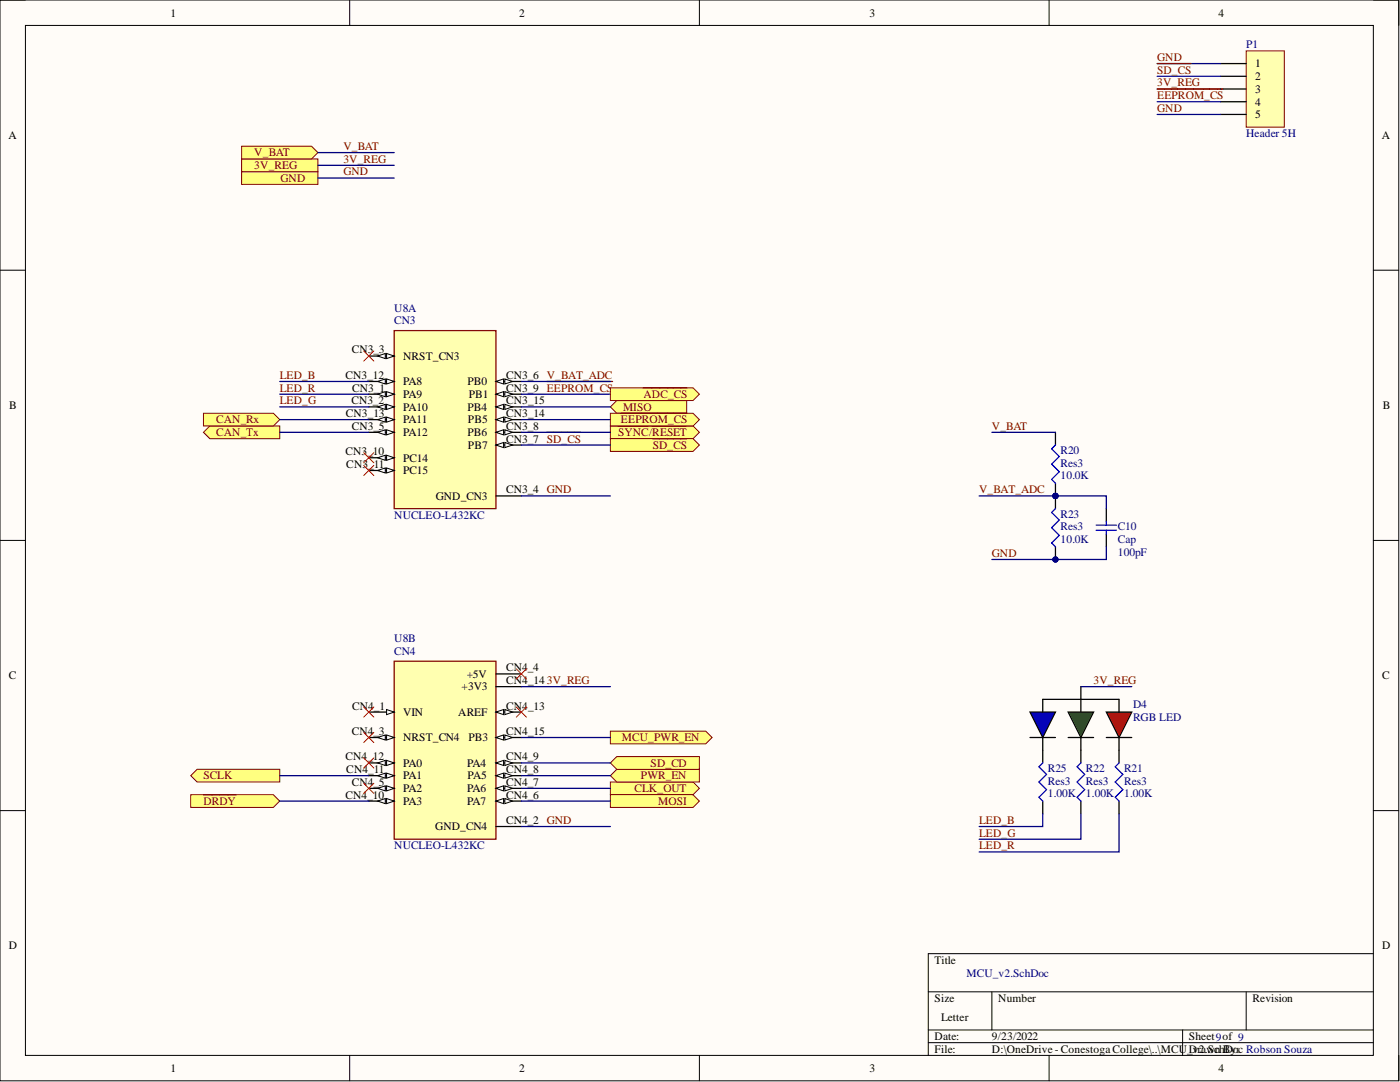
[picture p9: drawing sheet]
<svg xmlns="http://www.w3.org/2000/svg" width="279mm" height="216mm" viewBox="0 0 279 216" stroke-linecap="round" stroke-linejoin="round" font-family="sans-serif">
<defs><g id="words">
<g font-size="2.3">
<text x="34" y="3.3">1</text>
<text x="103.6" y="3.3">2</text>
<text x="173.5" y="3.3">3</text>
<text x="243.2" y="3.3">4</text>
<text x="250.5" y="13.4">1</text>
<text x="250.5" y="16">2</text>
<text x="250.5" y="18.5">3</text>
<text x="250.5" y="21.1">4</text>
<text x="250.5" y="23.6">5</text>
<text x="1.7" y="27.7">A</text>
<text x="275.8" y="27.7">A</text>
<text x="70.2" y="70.5">CN3_3</text>
<text x="80.4" y="71.8">NRST_CN3</text>
<text x="68.9" y="75.6">CN3_12</text>
<text x="80.4" y="76.9">PA8</text>
<text x="93.3" y="76.9">PB0</text>
<text x="101" y="75.6">CN3_6 V_BAT_ADC</text>
<text x="1.9" y="81.6">B</text>
<text x="69" y="83.2">CN3_13</text>
<text x="70.1" y="80.7">CN3_2</text>
<text x="70.3" y="78.1">CN3_1</text>
<text x="80.4" y="79.4">PA9</text>
<text x="80.4" y="82">PA10</text>
<text x="93.3" y="82">PB4</text>
<text x="93.6" y="79.4">PB1</text>
<text x="101" y="78.1">CN3_9 EEPROM_CS</text>
<text x="101" y="80.7">CN3_15</text>
<text x="101" y="83.2">CN3_14</text>
<text x="275.9" y="81.6">B</text>
<text x="70.2" y="85.8">CN3_5</text>
<text x="80.4" y="84.5">PA11</text>
<text x="80.4" y="87">PA12</text>
<text x="93.3" y="87">PB6</text>
<text x="93.4" y="84.5">PB5</text>
<text x="93.4" y="89.6">PB7</text>
<text x="101" y="85.8">CN3_8</text>
<text x="101" y="88.3">CN3_7 SD_CS</text>
<text x="68.9" y="90.8">CN3_10</text>
<text x="69.1" y="93.4">CN3_11</text>
<text x="80.4" y="92.1">PC14</text>
<text x="80.4" y="94.6">PC15</text>
<text x="87" y="99.7">GND_CN3</text>
<text x="101" y="98.4">CN3_4 GND</text>
<text x="1.8" y="135.6">C</text>
<text x="92.1" y="137.8">+3V3</text>
<text x="93.1" y="135.2">+5V</text>
<text x="101" y="134">CN4_4</text>
<text x="101" y="136.5">CN4_14</text>
<text x="275.9" y="135.6">C</text>
<text x="70.3" y="141.6">CN4_1</text>
<text x="80.4" y="142.8">VIN</text>
<text x="91.4" y="142.8">AREF</text>
<text x="101" y="141.6">CN4_13</text>
<text x="70.2" y="146.7">CN4_3</text>
<text x="80.4" y="147.9">NRST_CN4</text>
<text x="93.5" y="147.9">PB3</text>
<text x="101" y="146.7">CN4_15</text>
<text x="68.9" y="151.7">CN4_12</text>
<text x="69.1" y="154.3">CN4_11</text>
<text x="80.4" y="153">PA0</text>
<text x="80.4" y="155.5">PA1</text>
<text x="93.2" y="153">PA4</text>
<text x="93.3" y="155.5">PA5</text>
<text x="101" y="151.7">CN4_9</text>
<text x="101" y="154.3">CN4_8</text>
<text x="68.9" y="159.3">CN4_10</text>
<text x="70.2" y="156.8">CN4_5</text>
<text x="80.4" y="158.1">PA2</text>
<text x="80.4" y="160.6">PA3</text>
<text x="93.2" y="158.1">PA6</text>
<text x="93.2" y="160.6">PA7</text>
<text x="101" y="156.8">CN4_7</text>
<text x="101" y="159.3">CN4_6</text>
<text x="86.9" y="165.7">GND_CN4</text>
<text x="101" y="164.4">CN4_2 GND</text>
<text x="1.8" y="189.4">D</text>
<text x="275.9" y="189.4">D</text>
<text x="186.5" y="192.3">Title</text>
<text x="186.5" y="199.9">Size</text>
<text x="187.8" y="203.7">Letter</text>
<text x="199.2" y="199.9">Number</text>
<text x="250" y="199.9">Revision</text>
<text x="186.5" y="207.5">Date:</text>
<text x="197.9" y="207.5">9/23/2022</text>
<text x="237.3" y="207.5">Sheet9of 9</text>
<text x="34" y="213.9">1</text>
<text x="103.6" y="213.9">2</text>
<text x="173.5" y="213.9">3</text>
<text x="186.5" y="210.1">File:</text>
<text x="197.9" y="210.1">D:\OneDrive - Conestoga College\..\MCU_Dvrawn Doc Robson Souza</text>
<text x="239.3" y="210.1">2.SchBy:</text>
<text x="243.2" y="213.9">4</text>
</g>
<g font-size="2.3" fill="#000080">
<text x="248.7" y="9.6">P1</text>
<text x="248.7" y="27.4">Header 5H</text>
<text x="78.7" y="64.7">CN3</text>
<text x="78.7" y="62.2">U8A</text>
<text x="211.7" y="95.7">10.0K</text>
<text x="211.7" y="90.6">R20</text>
<text x="211.7" y="93.1">Res3</text>
<text x="78.7" y="103.5">NUCLEO-L432KC</text>
<text x="211.7" y="103.3">R23</text>
<text x="211.7" y="105.8">Res3</text>
<text x="223.1" y="105.8">C10</text>
<text x="211.7" y="108.3">10.0K</text>
<text x="223.1" y="110.9">100pF</text>
<text x="223.1" y="108.3">Cap</text>
<text x="78.7" y="130.7">CN4</text>
<text x="78.7" y="128.1">U8B</text>
<text x="226.1" y="141.3">D4</text>
<text x="226.1" y="143.9">RGB LED</text>
<text x="209.1" y="154">R25</text>
<text x="216.7" y="154">R22</text>
<text x="224.3" y="154">R21</text>
<text x="209.1" y="159.1">1.00K</text>
<text x="209.1" y="156.5">Res3</text>
<text x="216.7" y="159.1">1.00K</text>
<text x="216.7" y="156.5">Res3</text>
<text x="224.3" y="159.1">1.00K</text>
<text x="224.3" y="156.5">Res3</text>
<text x="78.7" y="169.5">NUCLEO-L432KC</text>
<text x="192.9" y="194.9">MCU_v2.SchDoc</text>
</g>
<g font-size="2.3" fill="#800000">
<text x="230.9" y="12.2">GND</text>
<text x="230.9" y="17.3">3V_REG</text>
<text x="230.9" y="14.7">SD_CS</text>
<text x="230.9" y="22.3">GND</text>
<text x="230.9" y="19.8">EEPROM_CS</text>
<text x="68.5" y="29.9">V_BAT</text>
<text x="50.8" y="33.7">3V_REG</text>
<text x="50.8" y="31.2">V_BAT</text>
<text x="68.5" y="32.5">3V_REG</text>
<text x="68.5" y="35">GND</text>
<text x="56" y="36.3">GND</text>
<text x="55.8" y="75.6">LED_B</text>
<text x="55.8" y="78.1">LED_R</text>
<text x="55.8" y="80.7">LED_G</text>
<text x="124.4" y="82">MISO</text>
<text x="128.4" y="79.4">ADC_CS</text>
<text x="43.1" y="87">CAN_Tx</text>
<text x="43.1" y="84.5">CAN_Rx</text>
<text x="123.3" y="87">SYNC/RESET</text>
<text x="123.9" y="84.5">EEPROM_CS</text>
<text x="130.3" y="89.6">SD_CS</text>
<text x="197.9" y="85.8">V_BAT</text>
<text x="195.4" y="98.4">V_BAT_ADC</text>
<text x="197.9" y="111.1">GND</text>
<text x="109.1" y="136.5">3V_REG</text>
<text x="218.3" y="136.5">3V_REG</text>
<text x="124.1" y="147.9">MCU_PWR_EN</text>
<text x="40.6" y="155.5">SCLK</text>
<text x="127.9" y="155.5">PWR_EN</text>
<text x="129.9" y="153">SD_CD</text>
<text x="40.6" y="160.6">DRDY</text>
<text x="126.6" y="158.1">CLK_OUT</text>
<text x="131.4" y="160.6">MOSI</text>
<text x="195.4" y="164.4">LED_B</text>
<text x="195.4" y="167">LED_G</text>
<text x="195.4" y="169.5">LED_R</text>
</g>
</g></defs>
<path d="M0 0h279.2v215.7h-279.2z" fill-rule="evenodd" fill="#fffcf8"/>
<path d="M0 0h279.2v215.7h-279.2z" fill="none" stroke="#000" stroke-width=".2"/>
<path d="M5.1 5.1h269v205.5h-269z" fill-rule="evenodd" fill="#fffcf8"/>
<g fill="none" stroke="#000" stroke-width=".2">
<path d="M0 0h5.1M5.1 5.1h269v205.5h-269zM69.8 0v5.1M139.6 0v5.1M209.4 0v5.1M274.1 0h5.1v5.1M0 53.9h5.1M274.1 53.9h5.1M0 107.8h5.1M274.1 107.8h5.1M0 161.8h5.1M274.1 161.8h5.1"/>
<path d="M185.3 197.9h88.8M197.9 197.9v7.6M248.7 197.9v7.6M274.1 190.3h-88.8v20.3M69.8 210.6v5.1M139.6 210.6v5.1M185.3 205.5h88.8M185.3 208.1h88.8M209.4 210.6v5.1M236 205.5v5.1M279.2 210.6v5.1"/>
</g>
<path d="M48.2 34.3h15.2v2.5h-15.2z" fill-rule="evenodd" fill="#ffff80"/>
<path d="M48.2 34.3h15.2v2.5h-15.2z" fill="none" stroke="#800000" stroke-width=".2"/>
<path d="M48.2 31.7h15.2v2.6h-15.2z" fill-rule="evenodd" fill="#ffff80"/>
<path d="M48.2 31.7h15.2v2.6h-15.2z" fill="none" stroke="#800000" stroke-width=".2"/>
<path d="M48.2 29.2h14l1.2 1.2-1.2 1.3h-14z" fill-rule="evenodd" fill="#ffff80"/>
<path d="M48.2 29.2h14l1.2 1.2-1.2 1.3h-14z" fill="none" stroke="#800000" stroke-width=".2"/>
<path d="M40.6 86.3l1.3-1.3h13.9v2.5h-13.9z" fill-rule="evenodd" fill="#ffff80"/>
<path d="M40.6 86.3l1.3-1.3h13.9v2.5h-13.9z" fill="none" stroke="#800000" stroke-width=".2"/>
<path d="M40.6 82.5h14l1.2 1.2-1.2 1.3h-14z" fill-rule="evenodd" fill="#ffff80"/>
<path d="M40.6 82.5h14l1.2 1.2-1.2 1.3h-14z" fill="none" stroke="#800000" stroke-width=".2"/>
<path d="M121.8 156h16.5l1.3 1.3-1.3 1.3h-16.5z" fill-rule="evenodd" fill="#ffff80"/>
<path d="M121.8 156h16.5l1.3 1.3-1.3 1.3h-16.5z" fill="none" stroke="#800000" stroke-width=".2"/>
<path d="M121.8 158.6h16.5l1.3 1.2-1.3 1.3h-16.5z" fill-rule="evenodd" fill="#ffff80"/>
<path d="M121.8 158.6h16.5l1.3 1.2-1.3 1.3h-16.5z" fill="none" stroke="#800000" stroke-width=".2"/>
<path d="M121.8 81.2l1.3-1.3h13.9v2.6h-13.9z" fill-rule="evenodd" fill="#ffff80"/>
<path d="M121.8 81.2l1.3-1.3h13.9v2.6h-13.9z" fill="none" stroke="#800000" stroke-width=".2"/>
<path d="M38.1 158.6h16.5l1.2 1.2-1.2 1.3h-16.5z" fill-rule="evenodd" fill="#ffff80"/>
<path d="M38.1 158.6h16.5l1.2 1.2-1.2 1.3h-16.5z" fill="none" stroke="#800000" stroke-width=".2"/>
<path d="M40.6 158.6h6.5" fill="none" stroke="#800000" stroke-width=".25"/>
<path d="M38.1 154.8l1.2-1.3h16.5v2.5h-16.5z" fill-rule="evenodd" fill="#ffff80"/>
<path d="M38.1 154.8l1.2-1.3h16.5v2.5h-16.5z" fill="none" stroke="#800000" stroke-width=".2"/>
<path d="M121.8 85h16.5l1.3 1.3-1.3 1.2h-16.5z" fill-rule="evenodd" fill="#ffff80"/>
<path d="M121.8 85h16.5l1.3 1.3-1.3 1.2h-16.5z" fill="none" stroke="#800000" stroke-width=".2"/>
<path d="M123.3 85h6.2M130.1 85h6.9" fill="none" stroke="#800000" stroke-width=".25"/>
<path d="M121.8 87.5h16.5l1.3 1.3-1.3 1.3h-16.5z" fill-rule="evenodd" fill="#ffff80"/>
<path d="M121.8 87.5h16.5l1.3 1.3-1.3 1.3h-16.5z" fill="none" stroke="#800000" stroke-width=".2"/>
<path d="M130.3 87.5h6.7" fill="none" stroke="#800000" stroke-width=".25"/>
<path d="M121.8 154.8l1.3-1.3h16.5v2.5h-16.5z" fill-rule="evenodd" fill="#ffff80"/>
<path d="M121.8 154.8l1.3-1.3h16.5v2.5h-16.5z" fill="none" stroke="#800000" stroke-width=".2"/>
<path d="M121.8 145.9h19l1.3 1.3-1.3 1.2h-19z" fill-rule="evenodd" fill="#ffff80"/>
<path d="M121.8 145.9h19l1.3 1.3-1.3 1.2h-19z" fill="none" stroke="#800000" stroke-width=".2"/>
<path d="M121.8 152.2l1.3-1.2h16.5v2.5h-16.5z" fill-rule="evenodd" fill="#ffff80"/>
<path d="M121.8 152.2l1.3-1.2h16.5v2.5h-16.5z" fill="none" stroke="#800000" stroke-width=".2"/>
<circle cx="210.6" cy="99" r=".51" fill="#000080"/>
<circle cx="210.6" cy="99" r=".51" fill="none" stroke="#000080" stroke-width=".2"/>
<path d="M210.6 96.4v2.6" fill="none" stroke="#000" stroke-width=".25"/>
<circle cx="210.6" cy="99" r=".51" fill="#000080"/>
<circle cx="210.6" cy="99" r=".51" fill="none" stroke="#000080" stroke-width=".2"/>
<path d="M210.6 86.3v2.5" fill="none" stroke="#000" stroke-width=".25"/>
<path d="M210.6 88.8l-.7 .8 1.5 1.5-1.5 1.5 1.5 1.5-1.5 1.6 .7 .7" fill="none" stroke="#00f" stroke-width=".25"/>
<circle cx="210.6" cy="111.6" r=".51" fill="#000080"/>
<circle cx="210.6" cy="111.6" r=".51" fill="none" stroke="#000080" stroke-width=".2"/>
<circle cx="210.6" cy="99" r=".51" fill="#000080"/>
<circle cx="210.6" cy="99" r=".51" fill="none" stroke="#000080" stroke-width=".2"/>
<path d="M210.6 109.1v2.5" fill="none" stroke="#000" stroke-width=".25"/>
<circle cx="210.6" cy="111.6" r=".51" fill="#000080"/>
<circle cx="210.6" cy="111.6" r=".51" fill="none" stroke="#000080" stroke-width=".2"/>
<path d="M210.6 99v2.5" fill="none" stroke="#000" stroke-width=".25"/>
<circle cx="210.6" cy="99" r=".51" fill="#000080"/>
<circle cx="210.6" cy="99" r=".51" fill="none" stroke="#000080" stroke-width=".2"/>
<path d="M210.6 101.5l-.7 .8 1.5 1.5-1.5 1.5 1.5 1.5-1.5 1.5 .7 .8M218.8 104.8h4M218.8 105.8h4M220.8 104v.8M220.8 105.8v.8" fill="none" stroke="#00f" stroke-width=".25"/>
<path d="M220.8 101.5v2.5M220.8 106.6v2.5" fill="none" stroke="#000" stroke-width=".25"/>
<path d="M248.7 10.1h7.6v15.3h-7.6z" fill-rule="evenodd" fill="#ffffb0"/>
<path d="M248.7 10.1h7.6v15.3h-7.6z" fill="none" stroke="#800000" stroke-width=".2"/>
<path d="M243.6 12.7h5.1M243.6 15.2h5.1M243.6 17.8h5.1M243.6 20.3h5.1M243.6 22.8h5.1M215.7 137v2.5" fill="none" stroke="#000" stroke-width=".25"/>
<path d="M213.2 142.1h5.1l-2.6 5.1z" fill="#0f0"/>
<path d="M213.2 142.1h5.1l-2.6 5.1z" fill="none" stroke="#000" stroke-width=".25"/>
<path d="M220.8 142.1h5.1l-2.6 5.1z" fill="#f00"/>
<path d="M220.8 142.1h5.1l-2.6 5.1z" fill="none" stroke="#000" stroke-width=".25"/>
<path d="M205.6 142.1h5l-2.5 5.1z" fill="#00f"/>
<path d="M215.7 139.5v2.6M205.6 142.1h5l-2.5 5.1zM205.6 147.2h5M208.1 142.1v-2.6h15.2v2.6M208.1 147.2v5M208.1 159.8v2.6M213.2 147.2h5.1M215.7 147.2v5M215.7 159.8v2.6M220.8 147.2h5.1M223.3 147.2v5M223.3 159.8v2.6" fill="none" stroke="#000" stroke-width=".25"/>
<path d="M208.1 152.2l-.8 .8 1.6 1.5-1.6 1.5 1.6 1.6-1.6 1.5 .8 .7M215.7 152.2l-.7 .8 1.5 1.5-1.5 1.5 1.5 1.6-1.5 1.5 .7 .7M223.3 152.2l-.7 .8 1.5 1.5-1.5 1.5 1.5 1.6-1.5 1.5 .7 .7" fill="none" stroke="#00f" stroke-width=".25"/>
<path d="M78.7 66h20.3v35.5h-20.3z" fill-rule="evenodd" fill="#ffffb0"/>
<path d="M78.7 66h20.3v35.5h-20.3z" fill="none" stroke="#800000" stroke-width=".25"/>
<path d="M73.6 71h5.1" fill="none" stroke="#000" stroke-width=".25"/>
<path d="M77.1 70.5l1.6 .5-1.6 .6z" fill="#f8fcff"/>
<path d="M77.1 70.5l1.6 .5-1.6 .6z" fill="none" stroke="#000" stroke-width=".2"/>
<path d="M75.4 71l1.5-.5v1.1z" fill="#f8fcff"/>
<path d="M75.4 71l1.5-.5v1.1z" fill="none" stroke="#000" stroke-width=".2"/>
<path d="M73.6 76.1h5.1" fill="none" stroke="#000" stroke-width=".25"/>
<path d="M77.1 75.6l1.6 .5-1.6 .5z" fill="#f8fcff"/>
<path d="M77.1 75.6l1.6 .5-1.6 .5z" fill="none" stroke="#000" stroke-width=".2"/>
<path d="M75.4 76.1l1.5-.5v1z" fill="#f8fcff"/>
<path d="M75.4 76.1l1.5-.5v1z" fill="none" stroke="#000" stroke-width=".2"/>
<path d="M73.6 78.7h5.1" fill="none" stroke="#000" stroke-width=".25"/>
<path d="M77.1 78.1l1.6 .6-1.6 .5z" fill="#f8fcff"/>
<path d="M77.1 78.1l1.6 .6-1.6 .5z" fill="none" stroke="#000" stroke-width=".2"/>
<path d="M75.4 78.7l1.5-.6v1.1z" fill="#f8fcff"/>
<path d="M75.4 78.7l1.5-.6v1.1z" fill="none" stroke="#000" stroke-width=".2"/>
<path d="M73.6 81.2h5.1" fill="none" stroke="#000" stroke-width=".25"/>
<path d="M77.1 80.7l1.6 .5-1.6 .5z" fill="#f8fcff"/>
<path d="M77.1 80.7l1.6 .5-1.6 .5z" fill="none" stroke="#000" stroke-width=".2"/>
<path d="M75.4 81.2l1.5-.5v1z" fill="#f8fcff"/>
<path d="M75.4 81.2l1.5-.5v1z" fill="none" stroke="#000" stroke-width=".2"/>
<path d="M73.6 83.7h5.1" fill="none" stroke="#000" stroke-width=".25"/>
<path d="M77.1 83.2l1.6 .5-1.6 .5z" fill="#f8fcff"/>
<path d="M77.1 83.2l1.6 .5-1.6 .5z" fill="none" stroke="#000" stroke-width=".2"/>
<path d="M75.4 83.7l1.5-.5v1z" fill="#f8fcff"/>
<path d="M75.4 83.7l1.5-.5v1z" fill="none" stroke="#000" stroke-width=".2"/>
<path d="M73.6 86.3h5.1" fill="none" stroke="#000" stroke-width=".25"/>
<path d="M77.1 85.8l1.6 .5-1.6 .5z" fill="#f8fcff"/>
<path d="M77.1 85.8l1.6 .5-1.6 .5z" fill="none" stroke="#000" stroke-width=".2"/>
<path d="M75.4 86.3l1.5-.5v1z" fill="#f8fcff"/>
<path d="M75.4 86.3l1.5-.5v1z" fill="none" stroke="#000" stroke-width=".2"/>
<path d="M73.6 91.3h5.1" fill="none" stroke="#000" stroke-width=".25"/>
<path d="M77.1 90.8l1.6 .5-1.6 .5z" fill="#f8fcff"/>
<path d="M77.1 90.8l1.6 .5-1.6 .5z" fill="none" stroke="#000" stroke-width=".2"/>
<path d="M75.4 91.3l1.5-.5v1z" fill="#f8fcff"/>
<path d="M75.4 91.3l1.5-.5v1z" fill="none" stroke="#000" stroke-width=".2"/>
<path d="M73.6 93.9h5.1" fill="none" stroke="#000" stroke-width=".25"/>
<path d="M77.1 93.4l1.6 .5-1.6 .5z" fill="#f8fcff"/>
<path d="M77.1 93.4l1.6 .5-1.6 .5z" fill="none" stroke="#000" stroke-width=".2"/>
<path d="M75.4 93.9l1.5-.5v1z" fill="#f8fcff"/>
<path d="M75.4 93.9l1.5-.5v1z" fill="none" stroke="#000" stroke-width=".2"/>
<path d="M99 76.1h5" fill="none" stroke="#000" stroke-width=".25"/>
<path d="M99 76.1l1.5-.5v1z" fill="#f8fcff"/>
<path d="M99 76.1l1.5-.5v1z" fill="none" stroke="#000" stroke-width=".2"/>
<path d="M100.8 75.6l1.5 .5-1.5 .5z" fill="#f8fcff"/>
<path d="M100.8 75.6l1.5 .5-1.5 .5z" fill="none" stroke="#000" stroke-width=".2"/>
<path d="M99 78.7h5" fill="none" stroke="#000" stroke-width=".25"/>
<path d="M99 78.7l1.5-.6v1.1z" fill="#f8fcff"/>
<path d="M99 78.7l1.5-.6v1.1z" fill="none" stroke="#000" stroke-width=".2"/>
<path d="M100.8 78.1l1.5 .6-1.5 .5z" fill="#f8fcff"/>
<path d="M100.8 78.1l1.5 .6-1.5 .5z" fill="none" stroke="#000" stroke-width=".2"/>
<path d="M99 81.2h5" fill="none" stroke="#000" stroke-width=".25"/>
<path d="M99 81.2l1.5-.5v1z" fill="#f8fcff"/>
<path d="M99 81.2l1.5-.5v1z" fill="none" stroke="#000" stroke-width=".2"/>
<path d="M100.8 80.7l1.5 .5-1.5 .5z" fill="#f8fcff"/>
<path d="M100.8 80.7l1.5 .5-1.5 .5z" fill="none" stroke="#000" stroke-width=".2"/>
<path d="M99 83.7h5" fill="none" stroke="#000" stroke-width=".25"/>
<path d="M99 83.7l1.5-.5v1z" fill="#f8fcff"/>
<path d="M99 83.7l1.5-.5v1z" fill="none" stroke="#000" stroke-width=".2"/>
<path d="M100.8 83.2l1.5 .5-1.5 .5z" fill="#f8fcff"/>
<path d="M100.8 83.2l1.5 .5-1.5 .5z" fill="none" stroke="#000" stroke-width=".2"/>
<path d="M99 86.3h5" fill="none" stroke="#000" stroke-width=".25"/>
<path d="M99 86.3l1.5-.5v1z" fill="#f8fcff"/>
<path d="M99 86.3l1.5-.5v1z" fill="none" stroke="#000" stroke-width=".2"/>
<path d="M100.8 85.8l1.5 .5-1.5 .5z" fill="#f8fcff"/>
<path d="M100.8 85.8l1.5 .5-1.5 .5z" fill="none" stroke="#000" stroke-width=".2"/>
<path d="M99 88.8h5" fill="none" stroke="#000" stroke-width=".25"/>
<path d="M99 88.8l1.5-.5v1z" fill="#f8fcff"/>
<path d="M99 88.8l1.5-.5v1z" fill="none" stroke="#000" stroke-width=".2"/>
<path d="M100.8 88.3l1.5 .5-1.5 .5z" fill="#f8fcff"/>
<path d="M100.8 88.3l1.5 .5-1.5 .5z" fill="none" stroke="#000" stroke-width=".2"/>
<path d="M99 99h5" fill="none" stroke="#000" stroke-width=".25"/>
<path d="M78.7 131.9h20.3v35.6h-20.3z" fill-rule="evenodd" fill="#ffffb0"/>
<path d="M78.7 131.9h20.3v35.6h-20.3z" fill="none" stroke="#800000" stroke-width=".25"/>
<path d="M73.6 142.1h5.1" fill="none" stroke="#000" stroke-width=".25"/>
<path d="M77.1 141.6l1.6 .5-1.6 .5z" fill="#f8fcff"/>
<path d="M77.1 141.6l1.6 .5-1.6 .5z" fill="none" stroke="#000" stroke-width=".2"/>
<path d="M73.6 147.2h5.1" fill="none" stroke="#000" stroke-width=".25"/>
<path d="M77.1 146.7l1.6 .5-1.6 .5z" fill="#f8fcff"/>
<path d="M77.1 146.7l1.6 .5-1.6 .5z" fill="none" stroke="#000" stroke-width=".2"/>
<path d="M75.4 147.2l1.5-.5v1z" fill="#f8fcff"/>
<path d="M75.4 147.2l1.5-.5v1z" fill="none" stroke="#000" stroke-width=".2"/>
<path d="M73.6 152.2h5.1" fill="none" stroke="#000" stroke-width=".25"/>
<path d="M77.1 151.7l1.6 .5-1.6 .5z" fill="#f8fcff"/>
<path d="M77.1 151.7l1.6 .5-1.6 .5z" fill="none" stroke="#000" stroke-width=".2"/>
<path d="M75.4 152.2l1.5-.5v1z" fill="#f8fcff"/>
<path d="M75.4 152.2l1.5-.5v1z" fill="none" stroke="#000" stroke-width=".2"/>
<path d="M73.6 154.8h5.1" fill="none" stroke="#000" stroke-width=".25"/>
<path d="M77.1 154.3l1.6 .5-1.6 .5z" fill="#f8fcff"/>
<path d="M77.1 154.3l1.6 .5-1.6 .5z" fill="none" stroke="#000" stroke-width=".2"/>
<path d="M75.4 154.8l1.5-.5v1z" fill="#f8fcff"/>
<path d="M75.4 154.8l1.5-.5v1z" fill="none" stroke="#000" stroke-width=".2"/>
<path d="M73.6 157.3h5.1" fill="none" stroke="#000" stroke-width=".25"/>
<path d="M77.1 156.8l1.6 .5-1.6 .5z" fill="#f8fcff"/>
<path d="M77.1 156.8l1.6 .5-1.6 .5z" fill="none" stroke="#000" stroke-width=".2"/>
<path d="M75.4 157.3l1.5-.5v1z" fill="#f8fcff"/>
<path d="M75.4 157.3l1.5-.5v1z" fill="none" stroke="#000" stroke-width=".2"/>
<path d="M73.6 159.8h5.1" fill="none" stroke="#000" stroke-width=".25"/>
<path d="M77.1 159.3l1.6 .5-1.6 .6z" fill="#f8fcff"/>
<path d="M77.1 159.3l1.6 .5-1.6 .6z" fill="none" stroke="#000" stroke-width=".2"/>
<path d="M75.4 159.8l1.5-.5v1.1z" fill="#f8fcff"/>
<path d="M75.4 159.8l1.5-.5v1.1z" fill="none" stroke="#000" stroke-width=".2"/>
<path d="M99 134.5h5M99 137h5M99 142.1h5" fill="none" stroke="#000" stroke-width=".25"/>
<path d="M99 142.1l1.5-.5v1z" fill="#f8fcff"/>
<path d="M99 142.1l1.5-.5v1z" fill="none" stroke="#000" stroke-width=".2"/>
<path d="M100.8 141.6l1.5 .5-1.5 .5z" fill="#f8fcff"/>
<path d="M100.8 141.6l1.5 .5-1.5 .5z" fill="none" stroke="#000" stroke-width=".2"/>
<path d="M99 147.2h5" fill="none" stroke="#000" stroke-width=".25"/>
<path d="M99 147.2l1.5-.5v1z" fill="#f8fcff"/>
<path d="M99 147.2l1.5-.5v1z" fill="none" stroke="#000" stroke-width=".2"/>
<path d="M100.8 146.7l1.5 .5-1.5 .5z" fill="#f8fcff"/>
<path d="M100.8 146.7l1.5 .5-1.5 .5z" fill="none" stroke="#000" stroke-width=".2"/>
<path d="M99 152.2h5" fill="none" stroke="#000" stroke-width=".25"/>
<path d="M99 152.2l1.5-.5v1z" fill="#f8fcff"/>
<path d="M99 152.2l1.5-.5v1z" fill="none" stroke="#000" stroke-width=".2"/>
<path d="M100.8 151.7l1.5 .5-1.5 .5z" fill="#f8fcff"/>
<path d="M100.8 151.7l1.5 .5-1.5 .5z" fill="none" stroke="#000" stroke-width=".2"/>
<path d="M99 154.8h5" fill="none" stroke="#000" stroke-width=".25"/>
<path d="M99 154.8l1.5-.5v1z" fill="#f8fcff"/>
<path d="M99 154.8l1.5-.5v1z" fill="none" stroke="#000" stroke-width=".2"/>
<path d="M100.8 154.3l1.5 .5-1.5 .5z" fill="#f8fcff"/>
<path d="M100.8 154.3l1.5 .5-1.5 .5z" fill="none" stroke="#000" stroke-width=".2"/>
<path d="M99 157.3h5" fill="none" stroke="#000" stroke-width=".25"/>
<path d="M99 157.3l1.5-.5v1z" fill="#f8fcff"/>
<path d="M99 157.3l1.5-.5v1z" fill="none" stroke="#000" stroke-width=".2"/>
<path d="M100.8 156.8l1.5 .5-1.5 .5z" fill="#f8fcff"/>
<path d="M100.8 156.8l1.5 .5-1.5 .5z" fill="none" stroke="#000" stroke-width=".2"/>
<path d="M99 159.8h5" fill="none" stroke="#000" stroke-width=".25"/>
<path d="M99 159.8l1.5-.5v1.1z" fill="#f8fcff"/>
<path d="M99 159.8l1.5-.5v1.1z" fill="none" stroke="#000" stroke-width=".2"/>
<path d="M100.8 159.3l1.5 .5-1.5 .6z" fill="#f8fcff"/>
<path d="M100.8 159.3l1.5 .5-1.5 .6z" fill="none" stroke="#000" stroke-width=".2"/>
<path d="M99 164.9h5" fill="none" stroke="#000" stroke-width=".25"/>
<g fill="none" stroke="#f00" stroke-width=".2">
<path d="M72.6 70l2 2.1M74.6 70l-2 2.1M72.6 90.3l2 2.1M72.6 92.9l2 2M74.6 90.3l-2 2.1M74.6 92.9l-2 2M103 133.5l2.1 2M105.1 133.5l-2.1 2M72.6 146.1l2 2.1M72.6 151.2l2 2.1M72.6 156.3l2 2M72.6 141.1l2 2"/>
<path d="M74.6 146.1l-2 2.1M74.6 151.2l-2 2.1M74.6 156.3l-2 2M74.6 141.1l-2 2M103 141.1l2.1 2M105.1 141.1l-2.1 2"/>
</g>
<path d="M109.1 76.1h13.1M109.1 86.3h6.8" fill="none" stroke="#800000" stroke-width=".25"/>
<g fill="none" stroke="#000080" stroke-width=".25">
<path d="M63.4 30.4h15.3M63.4 33h15.3M63.4 35.5h15.3M55.8 78.7h17.8M104 78.7h17.8M55.8 83.7h17.8M55.8 86.3h17.8M55.8 81.2h17.8M104 88.8h17.8M195.4 99h15.2M197.9 86.3h12.7M55.8 154.8h17.8"/>
<path d="M55.8 159.8h17.8M104 154.8h17.8M104 159.8h17.8M104 152.2h17.8M104 147.2h17.8M104 157.3h17.8"/>
</g>
<circle cx="210.6" cy="99" r=".51" fill="#000080"/>
<circle cx="210.6" cy="99" r=".51" fill="none" stroke="#000080" stroke-width=".2"/>
<path d="M210.6 99h10.2v2.5" fill="none" stroke="#000080" stroke-width=".25"/>
<circle cx="210.6" cy="99" r=".51" fill="#000080"/>
<circle cx="210.6" cy="99" r=".51" fill="none" stroke="#000080" stroke-width=".2"/>
<g fill="none" stroke="#000080" stroke-width=".25">
<path d="M230.9 12.7h12.7M230.9 15.2h12.7M230.9 17.8h12.7M230.9 22.8h12.7M230.9 20.3h12.7M55.8 76.1h17.8M104 76.1h17.8M104 99h17.8M104 81.2h17.8M220.8 109.1v2.5h-22.9M104 137h17.8M215.7 137h10.2"/>
<path d="M104 164.9h17.8M208.1 162.4v2.5h-12.7M215.7 162.4v5.1h-20.3M223.3 162.4v7.6h-27.9"/>
</g>
<circle cx="210.6" cy="111.6" r=".51" fill="#000080"/>
<circle cx="210.6" cy="111.6" r=".51" fill="none" stroke="#000080" stroke-width=".2"/>
<path d="M230.9 17.8h13.2M230.9 12.7h6.8" fill="none" stroke="#800000" stroke-width=".25"/>
<path d="M104 83.7h17.8M104 86.3h17.8" fill="none" stroke="#000080" stroke-width=".25"/>
<path d="M121.8 82.5h16.5l1.3 1.2-1.3 1.3h-16.5z" fill-rule="evenodd" fill="#ffff80"/>
<path d="M121.8 82.5h16.5l1.3 1.2-1.3 1.3h-16.5z" fill="none" stroke="#800000" stroke-width=".2"/>
<path d="M123.9 82.5h13.1" fill="none" stroke="#800000" stroke-width=".25"/>
<path d="M121.8 77.4h16.5l1.3 1.3-1.3 1.2h-16.5z" fill-rule="evenodd" fill="#ffff80"/>
<path d="M121.8 77.4h16.5l1.3 1.3-1.3 1.2h-16.5z" fill="none" stroke="#800000" stroke-width=".2"/>
<path d="M128.4 77.4h8.6" fill="none" stroke="#800000" stroke-width=".25"/>
<use href="#words"/>
</svg>
